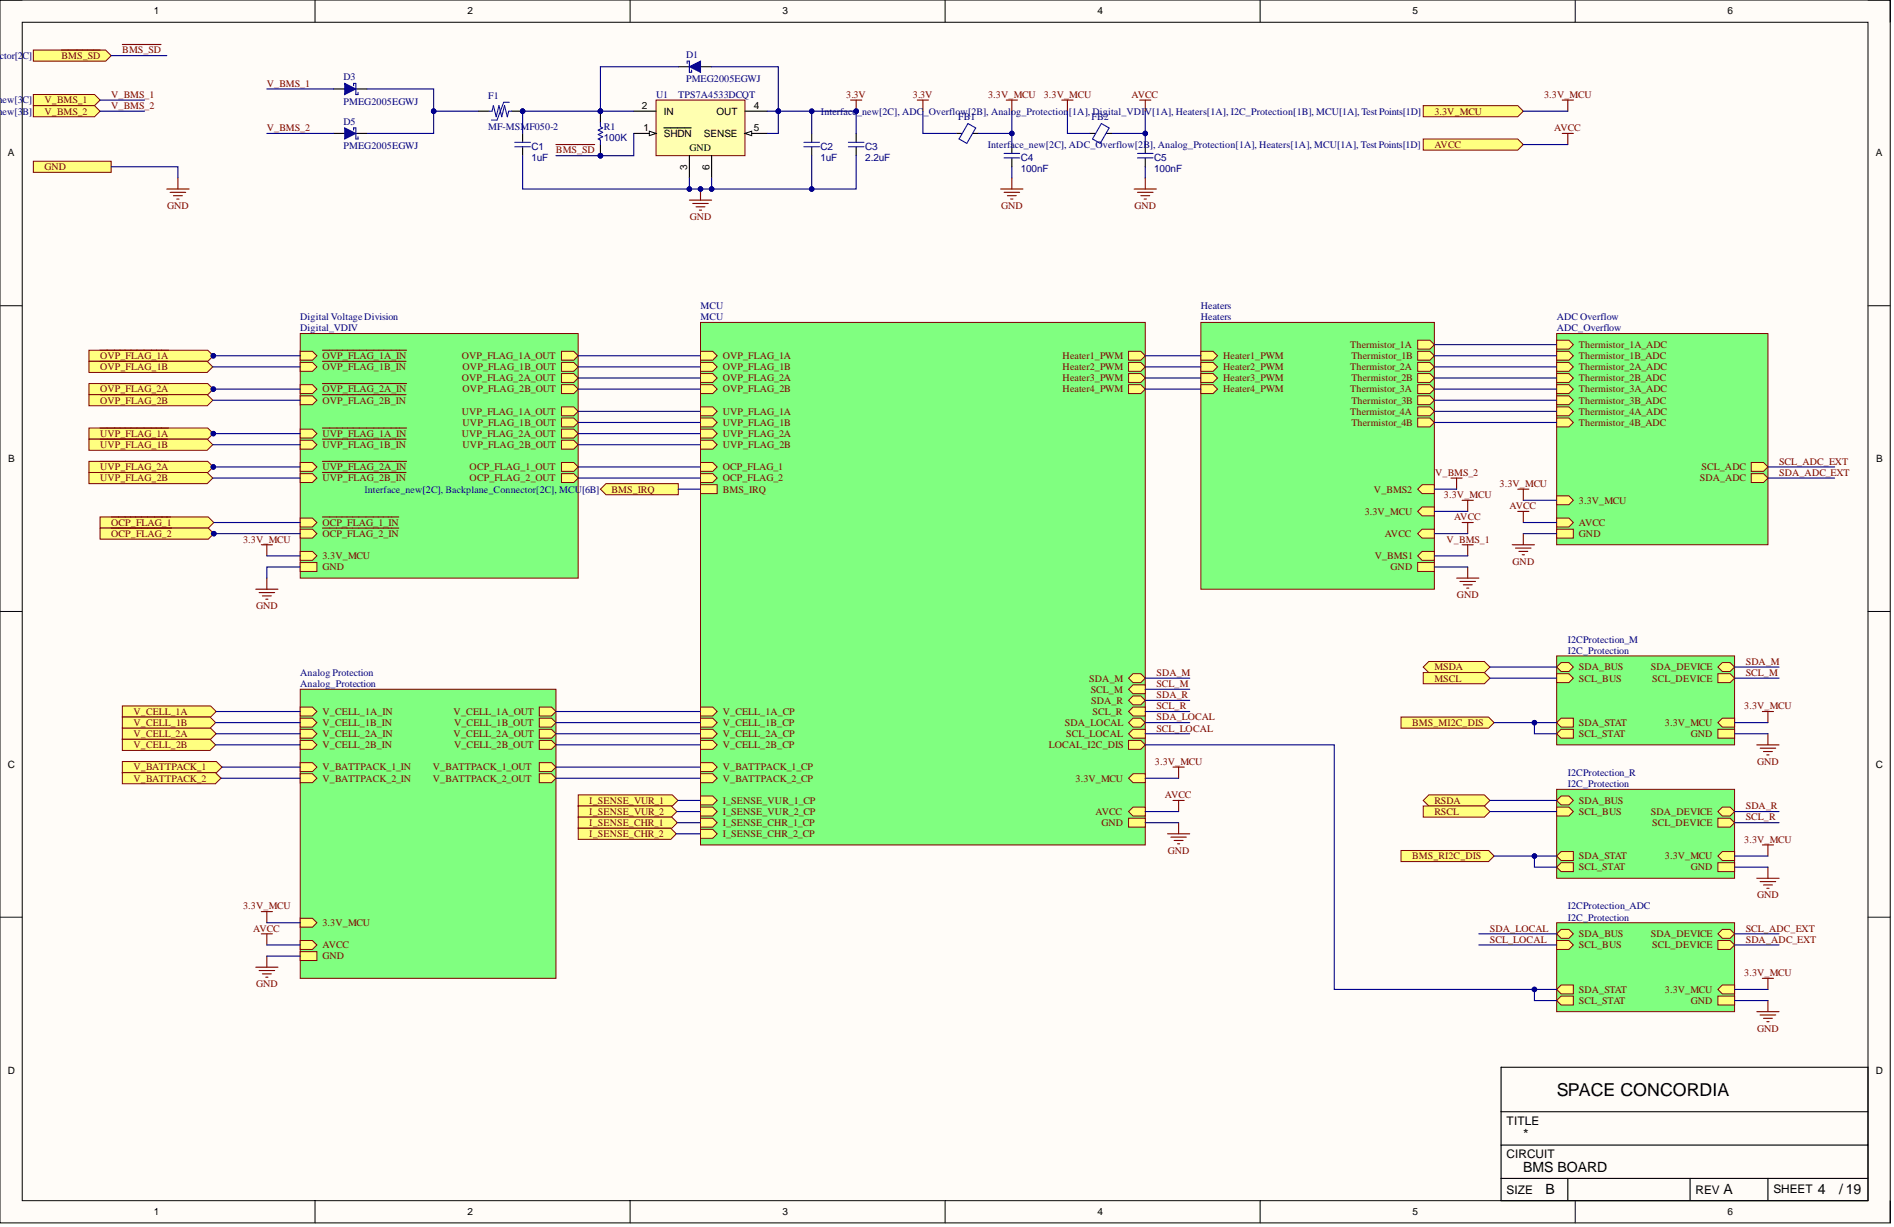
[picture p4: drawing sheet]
<svg xmlns="http://www.w3.org/2000/svg" width="431mm" height="279mm" viewBox="0 0 431 279" stroke-linecap="round" stroke-linejoin="round" font-family="sans-serif">
<defs><g id="words">
<text font-size="4.1" x="354.6" y="249.5">SPACE CONCORDIA</text>
<g font-size="3.2">
<text x="347" y="259.3">*</text>
<text x="347" y="266.9">BMS BOARD</text>
<text x="352.1" y="272">B</text>
<text x="392.6" y="272">A</text>
<text x="414.1" y="272">4</text>
<text x="418.9" y="272">/19</text>
</g>
<g font-size="2.7">
<text x="343.2" y="256.1">TITLE</text>
<text x="343.2" y="263.7">CIRCUIT</text>
<text x="343.2" y="271.8">SIZE</text>
<text x="386.3" y="271.8">REV</text>
<text x="404" y="271.5">SHEET</text>
</g>
<g font-size="2.3">
<text x="35" y="3.3">1</text>
<text x="106.5" y="3.3">2</text>
<text x="178.2" y="3.3">3</text>
<text x="250" y="3.3">4</text>
<text x="321.8" y="3.3">5</text>
<text x="393.5" y="3.3">6</text>
<text x="146.2" y="24.8">2</text>
<text x="146.6" y="29.9">1</text>
<text x="151.2" y="26.1">IN</text>
<text x="163.2" y="26.1">OUT</text>
<text x="171.7" y="24.8">4</text>
<text x="171.7" y="29.9">5</text>
<text x="1.8" y="35.6">A</text>
<text x="151.2" y="31.1">SHDN</text>
<text x="157" y="34.4">GND</text>
<text x="160.3" y="31.1">SENSE</text>
<text x="427.3" y="35.6">A</text>
<text x="156.5" y="38.7" transform="rotate(-90 156.5 38.7)">3</text>
<text x="161.6" y="38.7" transform="rotate(-90 161.6 38.7)">6</text>
<text x="1.9" y="105.2">B</text>
<text x="427.4" y="105.2">B</text>
<text x="1.8" y="174.8">C</text>
<text x="427.3" y="174.8">C</text>
<text x="1.8" y="244.5">D</text>
<text x="427.3" y="244.5">D</text>
<text x="35" y="276.7">1</text>
<text x="106.5" y="276.7">2</text>
<text x="178.2" y="276.7">3</text>
<text x="250" y="276.7">4</text>
<text x="321.8" y="276.7">5</text>
<text x="393.5" y="276.7">6</text>
</g>
<g font-size="2.3" fill="#000080">
<text x="-.1" y="13.4">ctor[2</text>
<text x="5.1" y="13.4">C]</text>
<text x="156.3" y="13.2">D1</text>
<text x="-.6" y="23.5">n</text>
<text x=".6" y="23.5">ew[3</text>
<text x="5.1" y="23.5">C]</text>
<text x="78.3" y="18.2">D3</text>
<text x="78.3" y="23.8">PMEG2005EGWJ</text>
<text x="111.2" y="22.5">F1</text>
<text x="149.4" y="22.3">U1</text>
<text x="154.5" y="22.3">TPS7A4533DCQT</text>
<text x="156.3" y="18.7">PMEG2005EGWJ</text>
<text x="-.6" y="26.1">n</text>
<text x=".6" y="26.1">ew[3</text>
<text x="5.1" y="26.1">B]</text>
<text x="78.3" y="28.4">D5</text>
<text x="111.2" y="29.6">MF-MSMF050-2</text>
<text x="137.5" y="29.6">R1</text>
<text x="187" y="26.1">Interface_new[2C], ADC_Overflow[2B], Analog_Protection</text>
<text x="218.3" y="27.3">FB1</text>
<text x="243.5" y="26.1">[1A], Digital_VDIV[1A], Heaters[1A], I2C_Protection[1B], MCU[1A], Test Points[1D]</text>
<text x="248.6" y="27.3">FB2</text>
<text x="78.3" y="33.9">PMEG2005EGWJ</text>
<text x="121.1" y="34.2">C1</text>
<text x="137.5" y="32.2">100K</text>
<text x="186.9" y="34.2">C2</text>
<text x="197.1" y="34.2">C3</text>
<text x="225" y="33.7">Interface_new[2C], ADC_Overflow[2B], Analog_Protection[1A], Heaters[1A], MCU[1A], Test Points[1D]</text>
<text x="121.1" y="36.7">1uF</text>
<text x="186.9" y="36.7">1uF</text>
<text x="197.1" y="36.7">2.2uF</text>
<text x="232.5" y="39.2">100nF</text>
<text x="232.5" y="36.7">C4</text>
<text x="262.9" y="39.2">100nF</text>
<text x="262.9" y="36.7">C5</text>
<text x="159.6" y="70.4">MCU</text>
<text x="273.6" y="70.4">Heaters</text>
<text x="68.4" y="72.9">Digital Voltage Division</text>
<text x="68.4" y="75.4">Digital_VDIV</text>
<text x="159.6" y="72.9">MCU</text>
<text x="273.6" y="72.9">Heaters</text>
<text x="354.6" y="72.9">ADC Overflow</text>
<text x="354.6" y="75.4">ADC_Overflow</text>
<text x="83" y="112.1">Interface_new[2C], Backplane_Connector[2C], MCU[6B]</text>
<text x="357.1" y="146.3">I2CProtection_M</text>
<text x="357.1" y="148.9">I2C_Protection</text>
<text x="68.4" y="153.9">Analog Protection</text>
<text x="68.4" y="156.5">Analog_Protection</text>
<text x="357.1" y="176.7">I2CProtection_R</text>
<text x="357.1" y="179.2">I2C_Protection</text>
<text x="357.1" y="207.1">I2CProtection_ADC</text>
<text x="357.1" y="209.6">I2C_Protection</text>
</g>
<g font-size="2.3" fill="#800000">
<text x="14" y="13.4">BMS_SD</text>
<text x="27.9" y="12.2">BMS_SD</text>
<text x="10.1" y="23.5">V_BMS_1</text>
<text x="25.3" y="22.3">V_BMS_1</text>
<text x="60.8" y="19.8">V_BMS_1</text>
<text x="192.8" y="22.3">3.3V</text>
<text x="207.9" y="22.3">3.3V</text>
<text x="225.1" y="22.3">3.3V_MCU</text>
<text x="237.8" y="22.3">3.3V_MCU</text>
<text x="257.8" y="22.3">AVCC</text>
<text x="351.7" y="22.3">3.3V_MCU</text>
<text x="10.1" y="26.1">V_BMS_2</text>
<text x="25.3" y="24.8">V_BMS_2</text>
<text x="60.8" y="29.9">V_BMS_2</text>
<text x="326.7" y="26.1">3.3V_MCU</text>
<text x="354" y="29.9">AVCC</text>
<text x="126.6" y="34.9">BMS_SD</text>
<text x="326.7" y="33.7">AVCC</text>
<text x="10.1" y="38.7">GND</text>
<text x="38.1" y="47.6">GND</text>
<text x="228" y="47.6">GND</text>
<text x="258.4" y="47.6">GND</text>
<text x="157.1" y="50.1">GND</text>
<text x="22.8" y="81.8">OVP_FLAG_1A</text>
<text x="73.5" y="81.8">OVP_FLAG_1A_IN</text>
<text x="105.2" y="81.8">OVP_FLAG_1A_OUT</text>
<text x="164.6" y="81.8">OVP_FLAG_1A</text>
<text x="242.1" y="81.8">Heater1_PWM</text>
<text x="278.6" y="81.8">Heater1_PWM</text>
<text x="307.6" y="79.2">Thermistor_1A</text>
<text x="307.8" y="81.8">Thermistor_1B</text>
<text x="359.7" y="79.2">Thermistor_1A_ADC</text>
<text x="359.7" y="81.8">Thermistor_1B_ADC</text>
<text x="22.8" y="84.3">OVP_FLAG_1B</text>
<text x="22.8" y="89.4">OVP_FLAG_2A</text>
<text x="73.5" y="84.3">OVP_FLAG_1B_IN</text>
<text x="73.5" y="89.4">OVP_FLAG_2A_IN</text>
<text x="105.2" y="86.8">OVP_FLAG_2A_OUT</text>
<text x="105.4" y="84.3">OVP_FLAG_1B_OUT</text>
<text x="105.4" y="89.4">OVP_FLAG_2B_OUT</text>
<text x="164.6" y="84.3">OVP_FLAG_1B</text>
<text x="164.6" y="86.8">OVP_FLAG_2A</text>
<text x="164.6" y="89.4">OVP_FLAG_2B</text>
<text x="242.1" y="84.3">Heater2_PWM</text>
<text x="242.1" y="86.8">Heater3_PWM</text>
<text x="242.1" y="89.4">Heater4_PWM</text>
<text x="278.6" y="84.3">Heater2_PWM</text>
<text x="278.6" y="86.8">Heater3_PWM</text>
<text x="278.6" y="89.4">Heater4_PWM</text>
<text x="307.6" y="84.3">Thermistor_2A</text>
<text x="307.6" y="89.4">Thermistor_3A</text>
<text x="307.8" y="86.8">Thermistor_2B</text>
<text x="359.7" y="84.3">Thermistor_2A_ADC</text>
<text x="359.7" y="86.8">Thermistor_2B_ADC</text>
<text x="359.7" y="89.4">Thermistor_3A_ADC</text>
<text x="22.8" y="91.9">OVP_FLAG_2B</text>
<text x="73.5" y="91.9">OVP_FLAG_2B_IN</text>
<text x="105.2" y="94.4">UVP_FLAG_1A_OUT</text>
<text x="164.6" y="94.4">UVP_FLAG_1A</text>
<text x="307.6" y="94.4">Thermistor_4A</text>
<text x="307.8" y="91.9">Thermistor_3B</text>
<text x="359.7" y="91.9">Thermistor_3B_ADC</text>
<text x="359.7" y="94.4">Thermistor_4A_ADC</text>
<text x="22.8" y="99.5">UVP_FLAG_1A</text>
<text x="73.5" y="99.5">UVP_FLAG_1A_IN</text>
<text x="105.2" y="99.5">UVP_FLAG_2A_OUT</text>
<text x="105.4" y="97">UVP_FLAG_1B_OUT</text>
<text x="164.6" y="97">UVP_FLAG_1B</text>
<text x="164.6" y="99.5">UVP_FLAG_2A</text>
<text x="307.8" y="97">Thermistor_4B</text>
<text x="359.7" y="97">Thermistor_4B_ADC</text>
<text x="22.8" y="102">UVP_FLAG_1B</text>
<text x="22.8" y="107.1">UVP_FLAG_2A</text>
<text x="73.5" y="102">UVP_FLAG_1B_IN</text>
<text x="73.5" y="107.1">UVP_FLAG_2A_IN</text>
<text x="105.4" y="102">UVP_FLAG_2B_OUT</text>
<text x="107" y="107.1">OCP_FLAG_1_OUT</text>
<text x="164.6" y="102">UVP_FLAG_2B</text>
<text x="164.6" y="107.1">OCP_FLAG_1</text>
<text x="387.6" y="107.1">SCL_ADC</text>
<text x="405.3" y="105.8">SCL_ADC_EXT</text>
<text x="22.8" y="109.6">UVP_FLAG_2B</text>
<text x="73.5" y="109.6">UVP_FLAG_2B_IN</text>
<text x="107" y="109.6">OCP_FLAG_2_OUT</text>
<text x="139.3" y="112.1">BMS_IRQ</text>
<text x="164.6" y="109.6">OCP_FLAG_2</text>
<text x="164.6" y="112.1">BMS_IRQ</text>
<text x="313" y="112.1">V_BMS2</text>
<text x="326.9" y="108.4">V_BMS_2</text>
<text x="328.9" y="113.4">3.3V_MCU</text>
<text x="341.6" y="110.9">3.3V_MCU</text>
<text x="387.2" y="109.6">SDA_ADC</text>
<text x="405.3" y="108.4">SDA_ADC_EXT</text>
<text x="25.3" y="119.7">OCP_FLAG_1</text>
<text x="73.5" y="119.7">OCP_FLAG_1_IN</text>
<text x="310.9" y="117.2">3.3V_MCU</text>
<text x="331.2" y="118.5">AVCC</text>
<text x="343.9" y="115.9">AVCC</text>
<text x="359.7" y="114.7">3.3V_MCU</text>
<text x="359.7" y="119.7">AVCC</text>
<text x="25.3" y="122.3">OCP_FLAG_2</text>
<text x="55.4" y="123.5">3.3V_MCU</text>
<text x="73.5" y="122.3">OCP_FLAG_2_IN</text>
<text x="315.4" y="122.3">AVCC</text>
<text x="329.5" y="123.5">V_BMS_1</text>
<text x="359.7" y="122.3">GND</text>
<text x="73.5" y="127.3">3.3V_MCU</text>
<text x="73.5" y="129.9">GND</text>
<text x="313.1" y="127.3">V_BMS1</text>
<text x="316.8" y="129.9">GND</text>
<text x="344.6" y="128.6">GND</text>
<text x="331.9" y="136.2">GND</text>
<text x="58.3" y="138.7">GND</text>
<text x="248.1" y="155.2">SDA_M</text>
<text x="263.4" y="153.9">SDA_M</text>
<text x="326.7" y="152.7">MSDA</text>
<text x="326.7" y="155.2">MSCL</text>
<text x="359.7" y="152.7">SDA_BUS</text>
<text x="359.7" y="155.2">SCL_BUS</text>
<text x="376" y="152.7">SDA_DEVICE</text>
<text x="376.4" y="155.2">SCL_DEVICE</text>
<text x="397.7" y="151.4">SDA_M</text>
<text x="397.7" y="153.9">SCL_M</text>
<text x="248.5" y="157.7">SCL_M</text>
<text x="248.6" y="160.2">SDA_R</text>
<text x="263.4" y="156.5">SCL_M</text>
<text x="263.4" y="159">SDA_R</text>
<text x="263.4" y="161.5">SCL_R</text>
<text x="397.3" y="161.5">3.3V_MCU</text>
<text x="30.4" y="162.8">V_CELL_1A</text>
<text x="30.4" y="165.3">V_CELL_1B</text>
<text x="30.4" y="167.8">V_CELL_2A</text>
<text x="73.5" y="162.8">V_CELL_1A_IN</text>
<text x="73.5" y="165.3">V_CELL_1B_IN</text>
<text x="73.5" y="167.8">V_CELL_2A_IN</text>
<text x="103.3" y="162.8">V_CELL_1A_OUT</text>
<text x="103.3" y="167.8">V_CELL_2A_OUT</text>
<text x="103.4" y="165.3">V_CELL_1B_OUT</text>
<text x="164.6" y="162.8">V_CELL_1A_CP</text>
<text x="164.6" y="165.3">V_CELL_1B_CP</text>
<text x="164.6" y="167.8">V_CELL_2A_CP</text>
<text x="242.6" y="165.3">SDA_LOCAL</text>
<text x="242.9" y="167.8">SCL_LOCAL</text>
<text x="248.9" y="162.8">SCL_R</text>
<text x="263.4" y="164">SDA_LOCAL</text>
<text x="263.4" y="166.6">SCL_LOCAL</text>
<text x="321.7" y="165.3">BMS_MI2C_DIS</text>
<text x="359.7" y="165.3">SDA_STAT</text>
<text x="359.7" y="167.8">SCL_STAT</text>
<text x="379.3" y="165.3">3.3V_MCU</text>
<text x="385.2" y="167.8">GND</text>
<text x="30.4" y="170.4">V_CELL_2B</text>
<text x="73.5" y="170.4">V_CELL_2B_IN</text>
<text x="103.4" y="170.4">V_CELL_2B_OUT</text>
<text x="164.6" y="170.4">V_CELL_2B_CP</text>
<text x="238.9" y="170.4">LOCAL_I2C_DIS</text>
<text x="30.4" y="175.4">V_BATTPACK_1</text>
<text x="30.4" y="178">V_BATTPACK_2</text>
<text x="73.5" y="175.4">V_BATTPACK_1_IN</text>
<text x="73.5" y="178">V_BATTPACK_2_IN</text>
<text x="98.6" y="175.4">V_BATTPACK_1_OUT</text>
<text x="98.6" y="178">V_BATTPACK_2_OUT</text>
<text x="164.6" y="175.4">V_BATTPACK_1_CP</text>
<text x="164.6" y="178">V_BATTPACK_2_CP</text>
<text x="245" y="178">3.3V_MCU</text>
<text x="263.1" y="174.2">3.3V_MCU</text>
<text x="400.3" y="174.2">GND</text>
<text x="134.2" y="183">I_SENSE_VUR_1</text>
<text x="134.2" y="185.6">I_SENSE_VUR_2</text>
<text x="164.6" y="183">I_SENSE_VUR_1_CP</text>
<text x="164.6" y="185.6">I_SENSE_VUR_2_CP</text>
<text x="249.6" y="185.6">AVCC</text>
<text x="265.4" y="181.8">AVCC</text>
<text x="326.7" y="183">RSDA</text>
<text x="326.7" y="185.6">RSCL</text>
<text x="359.7" y="183">SDA_BUS</text>
<text x="359.7" y="185.6">SCL_BUS</text>
<text x="376" y="185.6">SDA_DEVICE</text>
<text x="397.7" y="184.3">SDA_R</text>
<text x="134.2" y="188.1">I_SENSE_CHR_1</text>
<text x="134.2" y="190.6">I_SENSE_CHR_2</text>
<text x="164.6" y="188.1">I_SENSE_CHR_1_CP</text>
<text x="164.6" y="190.6">I_SENSE_CHR_2_CP</text>
<text x="250.9" y="188.1">GND</text>
<text x="376.4" y="188.1">SCL_DEVICE</text>
<text x="397.3" y="191.9">3.3V_MCU</text>
<text x="397.7" y="186.8">SCL_R</text>
<text x="266" y="194.4">GND</text>
<text x="321.7" y="195.7">BMS_RI2C_DIS</text>
<text x="359.7" y="195.7">SDA_STAT</text>
<text x="379.3" y="195.7">3.3V_MCU</text>
<text x="359.7" y="198.2">SCL_STAT</text>
<text x="385.2" y="198.2">GND</text>
<text x="55.4" y="207.1">3.3V_MCU</text>
<text x="400.3" y="204.5">GND</text>
<text x="57.7" y="212.1">AVCC</text>
<text x="73.5" y="210.9">3.3V_MCU</text>
<text x="73.5" y="215.9">AVCC</text>
<text x="339.4" y="212.1">SDA_LOCAL</text>
<text x="339.4" y="214.7">SCL_LOCAL</text>
<text x="359.7" y="213.4">SDA_BUS</text>
<text x="359.7" y="215.9">SCL_BUS</text>
<text x="376" y="213.4">SDA_DEVICE</text>
<text x="376.4" y="215.9">SCL_DEVICE</text>
<text x="397.7" y="212.1">SCL_ADC_EXT</text>
<text x="397.7" y="214.7">SDA_ADC_EXT</text>
<text x="73.5" y="218.5">GND</text>
<text x="58.3" y="224.8">GND</text>
<text x="359.7" y="226.1">SDA_STAT</text>
<text x="379.3" y="226.1">3.3V_MCU</text>
<text x="397.3" y="222.3">3.3V_MCU</text>
<text x="359.7" y="228.6">SCL_STAT</text>
<text x="385.2" y="228.6">GND</text>
<text x="400.3" y="234.9">GND</text>
</g>
</g></defs>
<path d="M0 0h430.6v278.5h-430.6z" fill-rule="evenodd" fill="#fffcf8"/>
<path d="M0 0h430.6v278.5h-430.6z" fill="none" stroke="#000" stroke-width=".23"/>
<path d="M5.1 5.1h420.4v268.3h-420.4z" fill-rule="evenodd" fill="#fffcf8"/>
<g fill="none" stroke="#000" stroke-width=".23">
<path d="M0 0h5.1M5.1 5.1h420.4v268.3h-420.4zM71.8 0v5.1M143.5 0v5.1M215.3 0v5.1M287.1 0v5.1M358.8 0v5.1M425.5 0h5.1v5.1M0 69.6h5.1M425.5 69.6h5.1M0 139.2h5.1M425.5 139.2h5.1"/>
<path d="M0 208.9h5.1M425.5 208.9h5.1M71.8 273.4v5.1M143.5 273.4v5.1M215.3 273.4v5.1M287.1 273.4v5.1M358.8 273.4v5.1M430.6 273.4v5.1"/>
</g>
<path d="M341.9 243h83.6v30.4h-83.6zM341.9 253.2h83.6M341.9 260.7h83.6M341.9 268.3h83.6M357.1 268.3v5.1M385 268.3v5.1M402.7 268.3v5.1" fill="none" stroke="#000" stroke-width=".25"/>
<path d="M159.6 73.4h101.3v119h-101.3z" fill-rule="evenodd" fill="#80ff80"/>
<path d="M159.6 73.4h101.3v119h-101.3z" fill="none" stroke="#800000" stroke-width=".23"/>
<path d="M257.1 80h2.8l1 1-1 1h-2.8z" fill-rule="evenodd" fill="#ffff80"/>
<path d="M257.1 80h2.8l1 1-1 1h-2.8z" fill="none" stroke="#800000" stroke-width=".23"/>
<path d="M257.1 82.5h2.8l1 1-1 1.1h-2.8z" fill-rule="evenodd" fill="#ffff80"/>
<path d="M257.1 82.5h2.8l1 1-1 1.1h-2.8z" fill="none" stroke="#800000" stroke-width=".23"/>
<path d="M257.1 85.1h2.8l1 1-1 1h-2.8z" fill-rule="evenodd" fill="#ffff80"/>
<path d="M257.1 85.1h2.8l1 1-1 1h-2.8z" fill="none" stroke="#800000" stroke-width=".23"/>
<path d="M257.1 87.6h2.8l1 1-1 1h-2.8z" fill-rule="evenodd" fill="#ffff80"/>
<path d="M257.1 87.6h2.8l1 1-1 1h-2.8z" fill="none" stroke="#800000" stroke-width=".23"/>
<path d="M257.1 154.4l1-1h1.8l1 1-1 1h-1.8z" fill-rule="evenodd" fill="#ffff80"/>
<path d="M257.1 154.4l1-1h1.8l1 1-1 1h-1.8z" fill="none" stroke="#800000" stroke-width=".23"/>
<path d="M257.1 157l1-1.1h2.8v2.1h-2.8z" fill-rule="evenodd" fill="#ffff80"/>
<path d="M257.1 157l1-1.1h2.8v2.1h-2.8z" fill="none" stroke="#800000" stroke-width=".23"/>
<path d="M257.1 159.5l1-1h1.8l1 1-1 1h-1.8z" fill-rule="evenodd" fill="#ffff80"/>
<path d="M257.1 159.5l1-1h1.8l1 1-1 1h-1.8z" fill="none" stroke="#800000" stroke-width=".23"/>
<path d="M257.1 162l1-1h2.8v2h-2.8z" fill-rule="evenodd" fill="#ffff80"/>
<path d="M257.1 162l1-1h2.8v2h-2.8z" fill="none" stroke="#800000" stroke-width=".23"/>
<path d="M159.6 161h2.8l1 1-1 1h-2.8z" fill-rule="evenodd" fill="#ffff80"/>
<path d="M159.6 161h2.8l1 1-1 1h-2.8z" fill="none" stroke="#800000" stroke-width=".23"/>
<path d="M159.6 163.5h2.8l1 1.1-1 1h-2.8z" fill-rule="evenodd" fill="#ffff80"/>
<path d="M159.6 163.5h2.8l1 1.1-1 1h-2.8z" fill="none" stroke="#800000" stroke-width=".23"/>
<path d="M159.6 166.1h2.8l1 1-1 1h-2.8z" fill-rule="evenodd" fill="#ffff80"/>
<path d="M159.6 166.1h2.8l1 1-1 1h-2.8z" fill="none" stroke="#800000" stroke-width=".23"/>
<path d="M159.6 168.6h2.8l1 1-1 1h-2.8z" fill-rule="evenodd" fill="#ffff80"/>
<path d="M159.6 168.6h2.8l1 1-1 1h-2.8z" fill="none" stroke="#800000" stroke-width=".23"/>
<path d="M159.6 173.7h2.8l1 1-1 1h-2.8z" fill-rule="evenodd" fill="#ffff80"/>
<path d="M159.6 173.7h2.8l1 1-1 1h-2.8z" fill="none" stroke="#800000" stroke-width=".23"/>
<path d="M159.6 176.2h2.8l1 1-1 1h-2.8z" fill-rule="evenodd" fill="#ffff80"/>
<path d="M159.6 176.2h2.8l1 1-1 1h-2.8z" fill="none" stroke="#800000" stroke-width=".23"/>
<path d="M159.6 181.3h2.8l1 1-1 1h-2.8z" fill-rule="evenodd" fill="#ffff80"/>
<path d="M159.6 181.3h2.8l1 1-1 1h-2.8z" fill="none" stroke="#800000" stroke-width=".23"/>
<path d="M159.6 183.8h2.8l1 1-1 1h-2.8z" fill-rule="evenodd" fill="#ffff80"/>
<path d="M159.6 183.8h2.8l1 1-1 1h-2.8z" fill="none" stroke="#800000" stroke-width=".23"/>
<path d="M159.6 186.3h2.8l1 1-1 1h-2.8z" fill-rule="evenodd" fill="#ffff80"/>
<path d="M159.6 186.3h2.8l1 1-1 1h-2.8z" fill="none" stroke="#800000" stroke-width=".23"/>
<path d="M159.6 188.9h2.8l1 1-1 1h-2.8z" fill-rule="evenodd" fill="#ffff80"/>
<path d="M159.6 188.9h2.8l1 1-1 1h-2.8z" fill="none" stroke="#800000" stroke-width=".23"/>
<path d="M159.6 80h2.8l1 1-1 1h-2.8z" fill-rule="evenodd" fill="#ffff80"/>
<path d="M159.6 80h2.8l1 1-1 1h-2.8z" fill="none" stroke="#800000" stroke-width=".23"/>
<path d="M159.6 82.5h2.8l1 1-1 1.1h-2.8z" fill-rule="evenodd" fill="#ffff80"/>
<path d="M159.6 82.5h2.8l1 1-1 1.1h-2.8z" fill="none" stroke="#800000" stroke-width=".23"/>
<path d="M159.6 85.1h2.8l1 1-1 1h-2.8z" fill-rule="evenodd" fill="#ffff80"/>
<path d="M159.6 85.1h2.8l1 1-1 1h-2.8z" fill="none" stroke="#800000" stroke-width=".23"/>
<path d="M159.6 87.6h2.8l1 1-1 1h-2.8z" fill-rule="evenodd" fill="#ffff80"/>
<path d="M159.6 87.6h2.8l1 1-1 1h-2.8z" fill="none" stroke="#800000" stroke-width=".23"/>
<path d="M159.6 92.7h2.8l1 1-1 1h-2.8z" fill-rule="evenodd" fill="#ffff80"/>
<path d="M159.6 92.7h2.8l1 1-1 1h-2.8z" fill="none" stroke="#800000" stroke-width=".23"/>
<path d="M159.6 95.2h2.8l1 1-1 1h-2.8z" fill-rule="evenodd" fill="#ffff80"/>
<path d="M159.6 95.2h2.8l1 1-1 1h-2.8z" fill="none" stroke="#800000" stroke-width=".23"/>
<path d="M159.6 97.7h2.8l1 1-1 1h-2.8z" fill-rule="evenodd" fill="#ffff80"/>
<path d="M159.6 97.7h2.8l1 1-1 1h-2.8z" fill="none" stroke="#800000" stroke-width=".23"/>
<path d="M159.6 100.3h2.8l1 1-1 1h-2.8z" fill-rule="evenodd" fill="#ffff80"/>
<path d="M159.6 100.3h2.8l1 1-1 1h-2.8z" fill="none" stroke="#800000" stroke-width=".23"/>
<path d="M159.6 105.3h2.8l1 1-1 1h-2.8z" fill-rule="evenodd" fill="#ffff80"/>
<path d="M159.6 105.3h2.8l1 1-1 1h-2.8z" fill="none" stroke="#800000" stroke-width=".23"/>
<path d="M159.6 107.8h2.8l1 1.1-1 1h-2.8z" fill-rule="evenodd" fill="#ffff80"/>
<path d="M159.6 107.8h2.8l1 1.1-1 1h-2.8z" fill="none" stroke="#800000" stroke-width=".23"/>
<path d="M257.1 177.2l1-1h2.8v2h-2.8z" fill-rule="evenodd" fill="#ffff80"/>
<path d="M257.1 177.2l1-1h2.8v2h-2.8z" fill="none" stroke="#800000" stroke-width=".23"/>
<path d="M257.1 184.8l1-1h2.8v2h-2.8z" fill-rule="evenodd" fill="#ffff80"/>
<path d="M257.1 184.8l1-1h2.8v2h-2.8z" fill="none" stroke="#800000" stroke-width=".23"/>
<path d="M257.1 186.3h3.8v2h-3.8z" fill-rule="evenodd" fill="#ffff80"/>
<path d="M257.1 186.3h3.8v2h-3.8z" fill="none" stroke="#800000" stroke-width=".23"/>
<path d="M257.1 164.6l1-1.1h1.8l1 1.1-1 1h-1.8z" fill-rule="evenodd" fill="#ffff80"/>
<path d="M257.1 164.6l1-1.1h1.8l1 1.1-1 1h-1.8z" fill="none" stroke="#800000" stroke-width=".23"/>
<path d="M257.1 167.1l1-1h2.8v2h-2.8z" fill-rule="evenodd" fill="#ffff80"/>
<path d="M257.1 167.1l1-1h2.8v2h-2.8z" fill="none" stroke="#800000" stroke-width=".23"/>
<path d="M257.1 168.6h2.8l1 1-1 1h-2.8z" fill-rule="evenodd" fill="#ffff80"/>
<path d="M257.1 168.6h2.8l1 1-1 1h-2.8z" fill="none" stroke="#800000" stroke-width=".23"/>
<path d="M159.6 110.4h3.8v2h-3.8z" fill-rule="evenodd" fill="#ffff80"/>
<path d="M159.6 110.4h3.8v2h-3.8z" fill="none" stroke="#800000" stroke-width=".23"/>
<path d="M273.6 73.4h53.1v60.8h-53.1z" fill-rule="evenodd" fill="#80ff80"/>
<path d="M273.6 73.4h53.1v60.8h-53.1z" fill="none" stroke="#800000" stroke-width=".23"/>
<path d="M273.6 80h2.7l1.1 1-1.1 1h-2.7z" fill-rule="evenodd" fill="#ffff80"/>
<path d="M273.6 80h2.7l1.1 1-1.1 1h-2.7z" fill="none" stroke="#800000" stroke-width=".23"/>
<path d="M273.6 82.5h2.7l1.1 1-1.1 1.1h-2.7z" fill-rule="evenodd" fill="#ffff80"/>
<path d="M273.6 82.5h2.7l1.1 1-1.1 1.1h-2.7z" fill="none" stroke="#800000" stroke-width=".23"/>
<path d="M273.6 85.1h2.7l1.1 1-1.1 1h-2.7z" fill-rule="evenodd" fill="#ffff80"/>
<path d="M273.6 85.1h2.7l1.1 1-1.1 1h-2.7z" fill="none" stroke="#800000" stroke-width=".23"/>
<path d="M273.6 87.6h2.7l1.1 1-1.1 1h-2.7z" fill-rule="evenodd" fill="#ffff80"/>
<path d="M273.6 87.6h2.7l1.1 1-1.1 1h-2.7z" fill="none" stroke="#800000" stroke-width=".23"/>
<path d="M322.9 77.5h2.8l1 1-1 1h-2.8z" fill-rule="evenodd" fill="#ffff80"/>
<path d="M322.9 77.5h2.8l1 1-1 1h-2.8z" fill="none" stroke="#800000" stroke-width=".23"/>
<path d="M322.9 80h2.8l1 1-1 1h-2.8z" fill-rule="evenodd" fill="#ffff80"/>
<path d="M322.9 80h2.8l1 1-1 1h-2.8z" fill="none" stroke="#800000" stroke-width=".23"/>
<path d="M322.9 82.5h2.8l1 1-1 1.1h-2.8z" fill-rule="evenodd" fill="#ffff80"/>
<path d="M322.9 82.5h2.8l1 1-1 1.1h-2.8z" fill="none" stroke="#800000" stroke-width=".23"/>
<path d="M322.9 85.1h2.8l1 1-1 1h-2.8z" fill-rule="evenodd" fill="#ffff80"/>
<path d="M322.9 85.1h2.8l1 1-1 1h-2.8z" fill="none" stroke="#800000" stroke-width=".23"/>
<path d="M322.9 121.5l1.1-1h2.7v2h-2.7z" fill-rule="evenodd" fill="#ffff80"/>
<path d="M322.9 121.5l1.1-1h2.7v2h-2.7z" fill="none" stroke="#800000" stroke-width=".23"/>
<path d="M322.9 126.6l1.1-1h2.7v2h-2.7z" fill-rule="evenodd" fill="#ffff80"/>
<path d="M322.9 126.6l1.1-1h2.7v2h-2.7z" fill="none" stroke="#800000" stroke-width=".23"/>
<path d="M322.9 87.6h2.8l1 1-1 1h-2.8z" fill-rule="evenodd" fill="#ffff80"/>
<path d="M322.9 87.6h2.8l1 1-1 1h-2.8z" fill="none" stroke="#800000" stroke-width=".23"/>
<path d="M322.9 90.1h2.8l1 1-1 1.1h-2.8z" fill-rule="evenodd" fill="#ffff80"/>
<path d="M322.9 90.1h2.8l1 1-1 1.1h-2.8z" fill="none" stroke="#800000" stroke-width=".23"/>
<path d="M322.9 92.7h2.8l1 1-1 1h-2.8z" fill-rule="evenodd" fill="#ffff80"/>
<path d="M322.9 92.7h2.8l1 1-1 1h-2.8z" fill="none" stroke="#800000" stroke-width=".23"/>
<path d="M322.9 95.2h2.8l1 1-1 1h-2.8z" fill-rule="evenodd" fill="#ffff80"/>
<path d="M322.9 95.2h2.8l1 1-1 1h-2.8z" fill="none" stroke="#800000" stroke-width=".23"/>
<path d="M322.9 116.5l1.1-1.1h2.7v2.1h-2.7z" fill-rule="evenodd" fill="#ffff80"/>
<path d="M322.9 116.5l1.1-1.1h2.7v2.1h-2.7z" fill="none" stroke="#800000" stroke-width=".23"/>
<path d="M322.9 128.1h3.8v2h-3.8z" fill-rule="evenodd" fill="#ffff80"/>
<path d="M322.9 128.1h3.8v2h-3.8z" fill="none" stroke="#800000" stroke-width=".23"/>
<path d="M322.9 111.4l1.1-1h2.7v2h-2.7z" fill-rule="evenodd" fill="#ffff80"/>
<path d="M322.9 111.4l1.1-1h2.7v2h-2.7z" fill="none" stroke="#800000" stroke-width=".23"/>
<path d="M354.6 149.4h40.5v20.2h-40.5z" fill-rule="evenodd" fill="#80ff80"/>
<path d="M354.6 149.4h40.5v20.2h-40.5z" fill="none" stroke="#800000" stroke-width=".23"/>
<path d="M354.6 151.9l1-1h1.8l1 1-1 1h-1.8z" fill-rule="evenodd" fill="#ffff80"/>
<path d="M354.6 151.9l1-1h1.8l1 1-1 1h-1.8z" fill="none" stroke="#800000" stroke-width=".23"/>
<path d="M391.3 151.9l1-1h1.8l1 1-1 1h-1.8z" fill-rule="evenodd" fill="#ffff80"/>
<path d="M391.3 151.9l1-1h1.8l1 1-1 1h-1.8z" fill="none" stroke="#800000" stroke-width=".23"/>
<path d="M354.6 153.4h2.8l1 1-1 1h-2.8z" fill-rule="evenodd" fill="#ffff80"/>
<path d="M354.6 153.4h2.8l1 1-1 1h-2.8z" fill="none" stroke="#800000" stroke-width=".23"/>
<path d="M391.3 153.4h2.8l1 1-1 1h-2.8z" fill-rule="evenodd" fill="#ffff80"/>
<path d="M391.3 153.4h2.8l1 1-1 1h-2.8z" fill="none" stroke="#800000" stroke-width=".23"/>
<path d="M354.6 164.6l1-1.1h2.8v2.1h-2.8z" fill-rule="evenodd" fill="#ffff80"/>
<path d="M354.6 164.6l1-1.1h2.8v2.1h-2.8z" fill="none" stroke="#800000" stroke-width=".23"/>
<path d="M354.6 167.1l1-1h2.8v2h-2.8z" fill-rule="evenodd" fill="#ffff80"/>
<path d="M354.6 167.1l1-1h2.8v2h-2.8z" fill="none" stroke="#800000" stroke-width=".23"/>
<path d="M391.3 164.6l1-1.1h2.8v2.1h-2.8z" fill-rule="evenodd" fill="#ffff80"/>
<path d="M391.3 164.6l1-1.1h2.8v2.1h-2.8z" fill="none" stroke="#800000" stroke-width=".23"/>
<path d="M391.3 166.1h3.8v2h-3.8z" fill-rule="evenodd" fill="#ffff80"/>
<path d="M391.3 166.1h3.8v2h-3.8z" fill="none" stroke="#800000" stroke-width=".23"/>
<path d="M354.6 179.7h40.5v20.3h-40.5z" fill-rule="evenodd" fill="#80ff80"/>
<path d="M354.6 179.7h40.5v20.3h-40.5z" fill="none" stroke="#800000" stroke-width=".23"/>
<path d="M354.6 182.3l1-1h1.8l1 1-1 1h-1.8z" fill-rule="evenodd" fill="#ffff80"/>
<path d="M354.6 182.3l1-1h1.8l1 1-1 1h-1.8z" fill="none" stroke="#800000" stroke-width=".23"/>
<path d="M391.3 184.8l1-1h1.8l1 1-1 1h-1.8z" fill-rule="evenodd" fill="#ffff80"/>
<path d="M391.3 184.8l1-1h1.8l1 1-1 1h-1.8z" fill="none" stroke="#800000" stroke-width=".23"/>
<path d="M354.6 183.8h2.8l1 1-1 1h-2.8z" fill-rule="evenodd" fill="#ffff80"/>
<path d="M354.6 183.8h2.8l1 1-1 1h-2.8z" fill="none" stroke="#800000" stroke-width=".23"/>
<path d="M391.3 186.3h2.8l1 1-1 1h-2.8z" fill-rule="evenodd" fill="#ffff80"/>
<path d="M391.3 186.3h2.8l1 1-1 1h-2.8z" fill="none" stroke="#800000" stroke-width=".23"/>
<path d="M354.6 194.9l1-1h2.8v2h-2.8z" fill-rule="evenodd" fill="#ffff80"/>
<path d="M354.6 194.9l1-1h2.8v2h-2.8z" fill="none" stroke="#800000" stroke-width=".23"/>
<path d="M354.6 197.5l1-1.1h2.8v2.1h-2.8z" fill-rule="evenodd" fill="#ffff80"/>
<path d="M354.6 197.5l1-1.1h2.8v2.1h-2.8z" fill="none" stroke="#800000" stroke-width=".23"/>
<path d="M391.3 194.9l1-1h2.8v2h-2.8z" fill-rule="evenodd" fill="#ffff80"/>
<path d="M391.3 194.9l1-1h2.8v2h-2.8z" fill="none" stroke="#800000" stroke-width=".23"/>
<path d="M391.3 196.4h3.8v2.1h-3.8z" fill-rule="evenodd" fill="#ffff80"/>
<path d="M391.3 196.4h3.8v2.1h-3.8z" fill="none" stroke="#800000" stroke-width=".23"/>
<path d="M324.2 151.9l1.3-1.3h12.6l1.3 1.3-1.3 1.3h-12.6z" fill-rule="evenodd" fill="#ffff80"/>
<path d="M324.2 151.9l1.3-1.3h12.6l1.3 1.3-1.3 1.3h-12.6z" fill="none" stroke="#800000" stroke-width=".23"/>
<path d="M324.2 153.2h13.9l1.3 1.2-1.3 1.3h-13.9z" fill-rule="evenodd" fill="#ffff80"/>
<path d="M324.2 153.2h13.9l1.3 1.2-1.3 1.3h-13.9z" fill="none" stroke="#800000" stroke-width=".23"/>
<path d="M319.1 163.3h20l1.3 1.3-1.3 1.2h-20z" fill-rule="evenodd" fill="#ffff80"/>
<path d="M319.1 163.3h20l1.3 1.3-1.3 1.2h-20z" fill="none" stroke="#800000" stroke-width=".23"/>
<path d="M20.3 79.7h27l1.3 1.3-1.3 1.3h-27z" fill-rule="evenodd" fill="#ffff80"/>
<path d="M20.3 79.7h27l1.3 1.3-1.3 1.3h-27z" fill="none" stroke="#800000" stroke-width=".23"/>
<path d="M22.8 79.7h15.6" fill="none" stroke="#800000" stroke-width=".25"/>
<circle cx="48.6" cy="81" r=".51" fill="#000080"/>
<circle cx="48.6" cy="81" r=".51" fill="none" stroke="#000080" stroke-width=".23"/>
<path d="M22.8 117.7h24.6l1.3 1.3-1.3 1.3h-24.6z" fill-rule="evenodd" fill="#ffff80"/>
<path d="M22.8 117.7h24.6l1.3 1.3-1.3 1.3h-24.6z" fill="none" stroke="#800000" stroke-width=".23"/>
<path d="M25.3 117.7h13.6" fill="none" stroke="#800000" stroke-width=".25"/>
<path d="M324.2 182.3l1.3-1.3h12.6l1.3 1.3-1.3 1.2h-12.6z" fill-rule="evenodd" fill="#ffff80"/>
<path d="M324.2 182.3l1.3-1.3h12.6l1.3 1.3-1.3 1.2h-12.6z" fill="none" stroke="#800000" stroke-width=".23"/>
<path d="M324.2 183.5h13.9l1.3 1.3-1.3 1.3h-13.9z" fill-rule="evenodd" fill="#ffff80"/>
<path d="M324.2 183.5h13.9l1.3 1.3-1.3 1.3h-13.9z" fill="none" stroke="#800000" stroke-width=".23"/>
<path d="M319.1 193.7h20l1.3 1.2-1.3 1.3h-20z" fill-rule="evenodd" fill="#ffff80"/>
<path d="M319.1 193.7h20l1.3 1.2-1.3 1.3h-20z" fill="none" stroke="#800000" stroke-width=".23"/>
<path d="M20.3 82.3h26.9l1.3 1.2-1.3 1.3h-26.9z" fill-rule="evenodd" fill="#ffff80"/>
<path d="M20.3 82.3h26.9l1.3 1.2-1.3 1.3h-26.9z" fill="none" stroke="#800000" stroke-width=".23"/>
<path d="M22.8 82.3h15.4" fill="none" stroke="#800000" stroke-width=".25"/>
<path d="M20.3 87.3h27l1.3 1.3-1.3 1.3h-27z" fill-rule="evenodd" fill="#ffff80"/>
<path d="M20.3 87.3h27l1.3 1.3-1.3 1.3h-27z" fill="none" stroke="#800000" stroke-width=".23"/>
<path d="M22.8 87.3h15.6" fill="none" stroke="#800000" stroke-width=".25"/>
<circle cx="48.6" cy="88.6" r=".51" fill="#000080"/>
<circle cx="48.6" cy="88.6" r=".51" fill="none" stroke="#000080" stroke-width=".23"/>
<path d="M20.3 89.9h26.9l1.3 1.2-1.3 1.3h-26.9z" fill-rule="evenodd" fill="#ffff80"/>
<path d="M20.3 89.9h26.9l1.3 1.2-1.3 1.3h-26.9z" fill="none" stroke="#800000" stroke-width=".23"/>
<path d="M22.8 89.9h15.4" fill="none" stroke="#800000" stroke-width=".25"/>
<path d="M20.3 97.5h27l1.3 1.2-1.3 1.3h-27z" fill-rule="evenodd" fill="#ffff80"/>
<path d="M20.3 97.5h27l1.3 1.2-1.3 1.3h-27z" fill="none" stroke="#800000" stroke-width=".23"/>
<path d="M22.8 97.5h15.6" fill="none" stroke="#800000" stroke-width=".25"/>
<circle cx="48.6" cy="98.7" r=".51" fill="#000080"/>
<circle cx="48.6" cy="98.7" r=".51" fill="none" stroke="#000080" stroke-width=".23"/>
<path d="M20.3 100h26.9l1.3 1.3-1.3 1.2h-26.9z" fill-rule="evenodd" fill="#ffff80"/>
<path d="M20.3 100h26.9l1.3 1.3-1.3 1.2h-26.9z" fill="none" stroke="#800000" stroke-width=".23"/>
<path d="M22.8 100h15.4" fill="none" stroke="#800000" stroke-width=".25"/>
<path d="M20.3 105.1h27l1.3 1.2-1.3 1.3h-27z" fill-rule="evenodd" fill="#ffff80"/>
<path d="M20.3 105.1h27l1.3 1.2-1.3 1.3h-27z" fill="none" stroke="#800000" stroke-width=".23"/>
<path d="M22.8 105.1h15.6" fill="none" stroke="#800000" stroke-width=".25"/>
<circle cx="48.6" cy="106.3" r=".51" fill="#000080"/>
<circle cx="48.6" cy="106.3" r=".51" fill="none" stroke="#000080" stroke-width=".23"/>
<path d="M20.3 107.6h26.9l1.3 1.3-1.3 1.2h-26.9z" fill-rule="evenodd" fill="#ffff80"/>
<path d="M20.3 107.6h26.9l1.3 1.3-1.3 1.2h-26.9z" fill="none" stroke="#800000" stroke-width=".23"/>
<path d="M22.8 107.6h15.4" fill="none" stroke="#800000" stroke-width=".25"/>
<path d="M22.8 120.3h24.6l1.3 1.2-1.3 1.3h-24.6z" fill-rule="evenodd" fill="#ffff80"/>
<path d="M22.8 120.3h24.6l1.3 1.2-1.3 1.3h-24.6z" fill="none" stroke="#800000" stroke-width=".23"/>
<path d="M25.3 120.3h13.8" fill="none" stroke="#800000" stroke-width=".25"/>
<circle cx="48.7" cy="121.5" r=".51" fill="#000080"/>
<circle cx="48.7" cy="121.5" r=".51" fill="none" stroke="#000080" stroke-width=".23"/>
<path d="M68.4 157h58.2v65.8h-58.2z" fill-rule="evenodd" fill="#80ff80"/>
<path d="M68.4 157h58.2v65.8h-58.2z" fill="none" stroke="#800000" stroke-width=".23"/>
<path d="M68.4 161h2.8l1 1-1 1h-2.8z" fill-rule="evenodd" fill="#ffff80"/>
<path d="M68.4 161h2.8l1 1-1 1h-2.8z" fill="none" stroke="#800000" stroke-width=".23"/>
<path d="M68.4 163.5h2.8l1 1.1-1 1h-2.8z" fill-rule="evenodd" fill="#ffff80"/>
<path d="M68.4 163.5h2.8l1 1.1-1 1h-2.8z" fill="none" stroke="#800000" stroke-width=".23"/>
<path d="M68.4 173.7h2.8l1 1-1 1h-2.8z" fill-rule="evenodd" fill="#ffff80"/>
<path d="M68.4 173.7h2.8l1 1-1 1h-2.8z" fill="none" stroke="#800000" stroke-width=".23"/>
<path d="M68.4 166.1h2.8l1 1-1 1h-2.8z" fill-rule="evenodd" fill="#ffff80"/>
<path d="M68.4 166.1h2.8l1 1-1 1h-2.8z" fill="none" stroke="#800000" stroke-width=".23"/>
<path d="M68.4 168.6h2.8l1 1-1 1h-2.8z" fill-rule="evenodd" fill="#ffff80"/>
<path d="M68.4 168.6h2.8l1 1-1 1h-2.8z" fill="none" stroke="#800000" stroke-width=".23"/>
<path d="M68.4 176.2h2.8l1 1-1 1h-2.8z" fill-rule="evenodd" fill="#ffff80"/>
<path d="M68.4 176.2h2.8l1 1-1 1h-2.8z" fill="none" stroke="#800000" stroke-width=".23"/>
<path d="M122.8 161h2.8l1 1-1 1h-2.8z" fill-rule="evenodd" fill="#ffff80"/>
<path d="M122.8 161h2.8l1 1-1 1h-2.8z" fill="none" stroke="#800000" stroke-width=".23"/>
<path d="M122.8 163.5h2.8l1 1.1-1 1h-2.8z" fill-rule="evenodd" fill="#ffff80"/>
<path d="M122.8 163.5h2.8l1 1.1-1 1h-2.8z" fill="none" stroke="#800000" stroke-width=".23"/>
<path d="M122.8 166.1h2.8l1 1-1 1h-2.8z" fill-rule="evenodd" fill="#ffff80"/>
<path d="M122.8 166.1h2.8l1 1-1 1h-2.8z" fill="none" stroke="#800000" stroke-width=".23"/>
<path d="M122.8 168.6h2.8l1 1-1 1h-2.8z" fill-rule="evenodd" fill="#ffff80"/>
<path d="M122.8 168.6h2.8l1 1-1 1h-2.8z" fill="none" stroke="#800000" stroke-width=".23"/>
<path d="M122.8 173.7h2.8l1 1-1 1h-2.8z" fill-rule="evenodd" fill="#ffff80"/>
<path d="M122.8 173.7h2.8l1 1-1 1h-2.8z" fill="none" stroke="#800000" stroke-width=".23"/>
<path d="M122.8 176.2h2.8l1 1-1 1h-2.8z" fill-rule="evenodd" fill="#ffff80"/>
<path d="M122.8 176.2h2.8l1 1-1 1h-2.8z" fill="none" stroke="#800000" stroke-width=".23"/>
<path d="M68.4 209.1h2.8l1 1-1 1h-2.8z" fill-rule="evenodd" fill="#ffff80"/>
<path d="M68.4 209.1h2.8l1 1-1 1h-2.8z" fill="none" stroke="#800000" stroke-width=".23"/>
<path d="M68.4 214.2h2.8l1 1-1 1h-2.8z" fill-rule="evenodd" fill="#ffff80"/>
<path d="M68.4 214.2h2.8l1 1-1 1h-2.8z" fill="none" stroke="#800000" stroke-width=".23"/>
<path d="M68.4 216.7h3.8v2h-3.8z" fill-rule="evenodd" fill="#ffff80"/>
<path d="M68.4 216.7h3.8v2h-3.8z" fill="none" stroke="#800000" stroke-width=".23"/>
<path d="M354.6 210.1h40.5v20.3h-40.5z" fill-rule="evenodd" fill="#80ff80"/>
<path d="M354.6 210.1h40.5v20.3h-40.5z" fill="none" stroke="#800000" stroke-width=".23"/>
<path d="M354.6 212.6l1-1h1.8l1 1-1 1.1h-1.8z" fill-rule="evenodd" fill="#ffff80"/>
<path d="M354.6 212.6l1-1h1.8l1 1-1 1.1h-1.8z" fill="none" stroke="#800000" stroke-width=".23"/>
<path d="M391.3 212.6l1-1h1.8l1 1-1 1.1h-1.8z" fill-rule="evenodd" fill="#ffff80"/>
<path d="M391.3 212.6l1-1h1.8l1 1-1 1.1h-1.8z" fill="none" stroke="#800000" stroke-width=".23"/>
<path d="M354.6 214.2h2.8l1 1-1 1h-2.8z" fill-rule="evenodd" fill="#ffff80"/>
<path d="M354.6 214.2h2.8l1 1-1 1h-2.8z" fill="none" stroke="#800000" stroke-width=".23"/>
<path d="M391.3 214.2h2.8l1 1-1 1h-2.8z" fill-rule="evenodd" fill="#ffff80"/>
<path d="M391.3 214.2h2.8l1 1-1 1h-2.8z" fill="none" stroke="#800000" stroke-width=".23"/>
<path d="M354.6 225.3l1-1h2.8v2h-2.8z" fill-rule="evenodd" fill="#ffff80"/>
<path d="M354.6 225.3l1-1h2.8v2h-2.8z" fill="none" stroke="#800000" stroke-width=".23"/>
<path d="M354.6 227.8l1-1h2.8v2h-2.8z" fill-rule="evenodd" fill="#ffff80"/>
<path d="M354.6 227.8l1-1h2.8v2h-2.8z" fill="none" stroke="#800000" stroke-width=".23"/>
<path d="M391.3 225.3l1-1h2.8v2h-2.8z" fill-rule="evenodd" fill="#ffff80"/>
<path d="M391.3 225.3l1-1h2.8v2h-2.8z" fill="none" stroke="#800000" stroke-width=".23"/>
<path d="M391.3 226.8h3.8v2h-3.8z" fill-rule="evenodd" fill="#ffff80"/>
<path d="M391.3 226.8h3.8v2h-3.8z" fill="none" stroke="#800000" stroke-width=".23"/>
<path d="M68.4 76h63.3v55.6h-63.3z" fill-rule="evenodd" fill="#80ff80"/>
<path d="M68.4 76h63.3v55.6h-63.3z" fill="none" stroke="#800000" stroke-width=".23"/>
<path d="M127.9 80h2.8l1 1-1 1h-2.8z" fill-rule="evenodd" fill="#ffff80"/>
<path d="M127.9 80h2.8l1 1-1 1h-2.8z" fill="none" stroke="#800000" stroke-width=".23"/>
<path d="M127.9 82.5h2.8l1 1-1 1.1h-2.8z" fill-rule="evenodd" fill="#ffff80"/>
<path d="M127.9 82.5h2.8l1 1-1 1.1h-2.8z" fill="none" stroke="#800000" stroke-width=".23"/>
<path d="M127.9 85.1h2.8l1 1-1 1h-2.8z" fill-rule="evenodd" fill="#ffff80"/>
<path d="M127.9 85.1h2.8l1 1-1 1h-2.8z" fill="none" stroke="#800000" stroke-width=".23"/>
<path d="M127.9 87.6h2.8l1 1-1 1h-2.8z" fill-rule="evenodd" fill="#ffff80"/>
<path d="M127.9 87.6h2.8l1 1-1 1h-2.8z" fill="none" stroke="#800000" stroke-width=".23"/>
<path d="M127.9 92.7h2.8l1 1-1 1h-2.8z" fill-rule="evenodd" fill="#ffff80"/>
<path d="M127.9 92.7h2.8l1 1-1 1h-2.8z" fill="none" stroke="#800000" stroke-width=".23"/>
<path d="M127.9 95.2h2.8l1 1-1 1h-2.8z" fill-rule="evenodd" fill="#ffff80"/>
<path d="M127.9 95.2h2.8l1 1-1 1h-2.8z" fill="none" stroke="#800000" stroke-width=".23"/>
<path d="M127.9 97.7h2.8l1 1-1 1h-2.8z" fill-rule="evenodd" fill="#ffff80"/>
<path d="M127.9 97.7h2.8l1 1-1 1h-2.8z" fill="none" stroke="#800000" stroke-width=".23"/>
<path d="M127.9 100.3h2.8l1 1-1 1h-2.8z" fill-rule="evenodd" fill="#ffff80"/>
<path d="M127.9 100.3h2.8l1 1-1 1h-2.8z" fill="none" stroke="#800000" stroke-width=".23"/>
<path d="M127.9 105.3h2.8l1 1-1 1h-2.8z" fill-rule="evenodd" fill="#ffff80"/>
<path d="M127.9 105.3h2.8l1 1-1 1h-2.8z" fill="none" stroke="#800000" stroke-width=".23"/>
<path d="M127.9 107.8h2.8l1 1.1-1 1h-2.8z" fill-rule="evenodd" fill="#ffff80"/>
<path d="M127.9 107.8h2.8l1 1.1-1 1h-2.8z" fill="none" stroke="#800000" stroke-width=".23"/>
<path d="M68.4 125.6h2.8l1 1-1 1h-2.8z" fill-rule="evenodd" fill="#ffff80"/>
<path d="M68.4 125.6h2.8l1 1-1 1h-2.8z" fill="none" stroke="#800000" stroke-width=".23"/>
<path d="M68.4 128.1h3.8v2h-3.8z" fill-rule="evenodd" fill="#ffff80"/>
<path d="M68.4 128.1h3.8v2h-3.8z" fill="none" stroke="#800000" stroke-width=".23"/>
<path d="M68.4 80h2.8l1 1-1 1h-2.8z" fill-rule="evenodd" fill="#ffff80"/>
<path d="M68.4 80h2.8l1 1-1 1h-2.8z" fill="none" stroke="#800000" stroke-width=".23"/>
<path d="M73.5 79.7h19.1" fill="none" stroke="#800000" stroke-width=".25"/>
<path d="M68.4 82.5h2.8l1 1-1 1.1h-2.8z" fill-rule="evenodd" fill="#ffff80"/>
<path d="M68.4 82.5h2.8l1 1-1 1.1h-2.8z" fill="none" stroke="#800000" stroke-width=".23"/>
<path d="M73.5 82.3h19" fill="none" stroke="#800000" stroke-width=".25"/>
<path d="M68.4 87.6h2.8l1 1-1 1h-2.8z" fill-rule="evenodd" fill="#ffff80"/>
<path d="M68.4 87.6h2.8l1 1-1 1h-2.8z" fill="none" stroke="#800000" stroke-width=".23"/>
<path d="M73.5 87.3h19.1" fill="none" stroke="#800000" stroke-width=".25"/>
<path d="M68.4 90.1h2.8l1 1-1 1.1h-2.8z" fill-rule="evenodd" fill="#ffff80"/>
<path d="M68.4 90.1h2.8l1 1-1 1.1h-2.8z" fill="none" stroke="#800000" stroke-width=".23"/>
<path d="M73.5 89.9h19" fill="none" stroke="#800000" stroke-width=".25"/>
<path d="M68.4 97.7h2.8l1 1-1 1h-2.8z" fill-rule="evenodd" fill="#ffff80"/>
<path d="M68.4 97.7h2.8l1 1-1 1h-2.8z" fill="none" stroke="#800000" stroke-width=".23"/>
<path d="M73.5 97.5h19.1" fill="none" stroke="#800000" stroke-width=".25"/>
<path d="M68.4 100.3h2.8l1 1-1 1h-2.8z" fill-rule="evenodd" fill="#ffff80"/>
<path d="M68.4 100.3h2.8l1 1-1 1h-2.8z" fill="none" stroke="#800000" stroke-width=".23"/>
<path d="M73.5 100h19" fill="none" stroke="#800000" stroke-width=".25"/>
<path d="M68.4 105.3h2.8l1 1-1 1h-2.8z" fill-rule="evenodd" fill="#ffff80"/>
<path d="M68.4 105.3h2.8l1 1-1 1h-2.8z" fill="none" stroke="#800000" stroke-width=".23"/>
<path d="M73.5 105.1h19.1" fill="none" stroke="#800000" stroke-width=".25"/>
<path d="M68.4 107.8h2.8l1 1.1-1 1h-2.8z" fill-rule="evenodd" fill="#ffff80"/>
<path d="M68.4 107.8h2.8l1 1.1-1 1h-2.8z" fill="none" stroke="#800000" stroke-width=".23"/>
<path d="M73.5 107.6h19" fill="none" stroke="#800000" stroke-width=".25"/>
<path d="M68.4 118h2.8l1 1-1 1h-2.8z" fill-rule="evenodd" fill="#ffff80"/>
<path d="M68.4 118h2.8l1 1-1 1h-2.8z" fill="none" stroke="#800000" stroke-width=".23"/>
<path d="M73.5 117.7h17.3" fill="none" stroke="#800000" stroke-width=".25"/>
<path d="M68.4 120.5h2.8l1 1-1 1h-2.8z" fill-rule="evenodd" fill="#ffff80"/>
<path d="M68.4 120.5h2.8l1 1-1 1h-2.8z" fill="none" stroke="#800000" stroke-width=".23"/>
<path d="M73.5 120.3h17.3" fill="none" stroke="#800000" stroke-width=".25"/>
<path d="M27.9 160.8h20.1l1.2 1.2-1.2 1.3h-20.1z" fill-rule="evenodd" fill="#ffff80"/>
<path d="M27.9 160.8h20.1l1.2 1.2-1.2 1.3h-20.1z" fill="none" stroke="#800000" stroke-width=".23"/>
<path d="M27.9 163.3h20l1.2 1.3-1.2 1.2h-20z" fill-rule="evenodd" fill="#ffff80"/>
<path d="M27.9 163.3h20l1.2 1.3-1.2 1.2h-20z" fill="none" stroke="#800000" stroke-width=".23"/>
<path d="M27.9 165.8h20.1l1.2 1.3-1.2 1.2h-20.1z" fill-rule="evenodd" fill="#ffff80"/>
<path d="M27.9 165.8h20.1l1.2 1.3-1.2 1.2h-20.1z" fill="none" stroke="#800000" stroke-width=".23"/>
<path d="M27.9 168.3h20l1.2 1.3-1.2 1.3h-20z" fill-rule="evenodd" fill="#ffff80"/>
<path d="M27.9 168.3h20l1.2 1.3-1.2 1.3h-20z" fill="none" stroke="#800000" stroke-width=".23"/>
<path d="M27.9 173.4h21.4l1.3 1.3-1.3 1.2h-21.4z" fill-rule="evenodd" fill="#ffff80"/>
<path d="M27.9 173.4h21.4l1.3 1.3-1.3 1.2h-21.4z" fill="none" stroke="#800000" stroke-width=".23"/>
<path d="M27.9 175.9h21.2l1.2 1.3-1.2 1.3h-21.2z" fill-rule="evenodd" fill="#ffff80"/>
<path d="M27.9 175.9h21.2l1.2 1.3-1.2 1.3h-21.2z" fill="none" stroke="#800000" stroke-width=".23"/>
<path d="M131.7 181h21.5l1.2 1.3-1.2 1.2h-21.5z" fill-rule="evenodd" fill="#ffff80"/>
<path d="M131.7 181h21.5l1.2 1.3-1.2 1.2h-21.5z" fill="none" stroke="#800000" stroke-width=".23"/>
<path d="M131.7 183.5h21.2l1.3 1.3-1.3 1.3h-21.2z" fill-rule="evenodd" fill="#ffff80"/>
<path d="M131.7 183.5h21.2l1.3 1.3-1.3 1.3h-21.2z" fill="none" stroke="#800000" stroke-width=".23"/>
<path d="M131.7 186.1h21.3l1.3 1.2-1.3 1.3h-21.3z" fill-rule="evenodd" fill="#ffff80"/>
<path d="M131.7 186.1h21.3l1.3 1.2-1.3 1.3h-21.3z" fill="none" stroke="#800000" stroke-width=".23"/>
<path d="M131.7 188.6h21.1l1.3 1.3-1.3 1.2h-21.1z" fill-rule="evenodd" fill="#ffff80"/>
<path d="M131.7 188.6h21.1l1.3 1.3-1.3 1.2h-21.1z" fill="none" stroke="#800000" stroke-width=".23"/>
<path d="M193.8 22.8h2.5M195 22.8v2.5" fill="none" stroke="#800000" stroke-width=".25"/>
<circle cx="195" cy="25.3" r=".51" fill="#000080"/>
<circle cx="195" cy="25.3" r=".51" fill="none" stroke="#000080" stroke-width=".23"/>
<path d="M154.5 15.2h2.5M159.6 15.2h2.5M119 30.4v2M119 33.4v2" fill="none" stroke="#000" stroke-width=".25"/>
<path d="M117.3 33.4h3.5M117.3 32.4h3.5" fill="none" stroke="#00f" stroke-width=".25"/>
<path d="M157 15.2l2.6-1.3v2.6z" fill="#00f"/>
<path d="M156.5 14.4v-.5h.5v2.6h.5v-.5M157 15.2l2.6-1.3v2.6z" fill="none" stroke="#00f" stroke-width=".25"/>
<path d="M149.4 22.8h20.3v12.6h-20.3z" fill-rule="evenodd" fill="#ffffb0"/>
<path d="M149.4 22.8h20.3v12.6h-20.3z" fill="none" stroke="#800000" stroke-width=".23"/>
<path d="M144.4 30.4h5M157 35.4v5.1M162.1 35.4v5.1" fill="none" stroke="#000" stroke-width=".25"/>
<path d="M147.9 29.9l1.5 .5-1.5 .5z" fill="#f8fcff"/>
<path d="M147.9 29.9l1.5 .5-1.5 .5z" fill="none" stroke="#000" stroke-width=".23"/>
<path d="M144.4 25.3h5M151.2 29.1h6.3M169.7 25.3h5.1M169.7 30.4h5.1" fill="none" stroke="#000" stroke-width=".25"/>
<path d="M169.7 30.4l1.5-.5v1z" fill="#f8fcff"/>
<path d="M169.7 30.4l1.5-.5v1z" fill="none" stroke="#000" stroke-width=".23"/>
<circle cx="136.8" cy="25.3" r=".51" fill="#000080"/>
<circle cx="136.8" cy="25.3" r=".51" fill="none" stroke="#000080" stroke-width=".23"/>
<circle cx="136.8" cy="35.4" r=".51" fill="#000080"/>
<circle cx="136.8" cy="35.4" r=".51" fill="none" stroke="#000080" stroke-width=".23"/>
<path d="M136.8 25.3v2.6" fill="none" stroke="#000" stroke-width=".25"/>
<circle cx="136.8" cy="25.3" r=".51" fill="#000080"/>
<circle cx="136.8" cy="25.3" r=".51" fill="none" stroke="#000080" stroke-width=".23"/>
<path d="M136.8 32.9v2.5" fill="none" stroke="#000" stroke-width=".25"/>
<circle cx="136.8" cy="35.4" r=".51" fill="#000080"/>
<circle cx="136.8" cy="35.4" r=".51" fill="none" stroke="#000080" stroke-width=".23"/>
<path d="M136.8 27.9v1l.5 .2-1 .5 1 .5-1 .5 1 .5-1 .6 .5 .2v1M183.1 33.4h3.6M183.1 32.4h3.6M193.3 33.4h3.5M193.3 32.4h3.5" fill="none" stroke="#00f" stroke-width=".25"/>
<path d="M184.9 30.4v2M184.9 33.4v2M195 30.4v2M195 33.4v2" fill="none" stroke="#000" stroke-width=".25"/>
<path d="M157 45.6h5.1M157.8 46.3h3.5M158.6 47.1h2M159.3 47.9h.5M159.6 43v2.6" fill="none" stroke="#800000" stroke-width=".25"/>
<circle cx="159.6" cy="43" r=".51" fill="#000080"/>
<circle cx="159.6" cy="43" r=".51" fill="none" stroke="#000080" stroke-width=".23"/>
<path d="M76 20.3h2.5M81.1 20.3h2.5" fill="none" stroke="#000" stroke-width=".25"/>
<path d="M78.5 19l2.6 1.3-2.6 1.2z" fill="#00f"/>
<path d="M78.5 19l2.6 1.3-2.6 1.2zM80.5 19.5v-.5h.6v2.5h.5v-.5" fill="none" stroke="#00f" stroke-width=".25"/>
<path d="M76 30.4h2.5M81.1 30.4h2.5" fill="none" stroke="#000" stroke-width=".25"/>
<path d="M78.5 29.1l2.6 1.3-2.6 1.3z" fill="#00f"/>
<path d="M78.5 29.1l2.6 1.3-2.6 1.3zM80.5 29.6v-.5h.6v2.6h.5v-.6M220.5 28.1l1.8 1-2.1 3.6-1.7-1.1zM228.7 36h3.6M228.7 34.9h3.6M250.9 28.1l1.8 1-2.1 3.6-1.7-1.1zM259.1 36h3.6M259.1 34.9h3.6" fill="none" stroke="#00f" stroke-width=".25"/>
<path d="M217.8 30.4h1.3M221.6 30.4h1.3M230.5 32.9v2M230.5 36v2M248.2 30.4h1.3M252 30.4h1.3M260.9 32.9v2M260.9 36v2" fill="none" stroke="#000" stroke-width=".25"/>
<g fill="none" stroke="#800000" stroke-width=".25">
<path d="M209 22.8h2.5M210.2 22.8v2.5M229.2 22.8h2.6M230.5 22.8v2.5M241.9 22.8h2.5M243.2 22.8v2.5M259.6 22.8h2.6M260.9 22.8v2.5M228 43h5M228.7 43.8h3.6M229.5 44.6h2M230.2 45.3h.5"/>
<path d="M230.5 40.5v2.5M258.4 43h5M259.1 43.8h3.6M259.9 44.6h2M260.6 45.3h.5M260.9 40.5v2.5M333.1 119h2.5M333.1 113.9h2.5M334.3 113.9v2.6M334.3 119v2.5M58.3 134.2h5M59 134.9h3.6"/>
<path d="M59.5 124h2.6M59.8 135.7h2M60.5 136.5h.5M60.8 124v2.6M60.8 131.6v2.6M331.8 131.6h5.1M332.6 132.4h3.5M333.1 124h2.5M333.3 133.2h2.1M334.1 133.9h.5M334.3 124v2.6M334.3 129.1v2.5"/>
<path d="M267.2 174.7h2.6M268.5 174.7v2.5M400.2 169.6h5.1M401 170.4h3.5M401.5 162h2.5M401.7 171.1h2M402.5 171.9h.5M402.7 162v2.6M402.7 167.1v2.5M266 189.9h5M266.7 190.6h3.6M267.2 182.3h2.6"/>
<path d="M267.5 191.4h2M268.2 192.1h.5M268.5 182.3v2.5M268.5 187.3v2.6M400.2 200h5.1M401.5 192.4h2.5M402.7 192.4v2.5M402.7 197.5v2.5M59.5 207.6h2.6M59.5 212.6h2.6M60.8 207.6v2.5M60.8 212.6v2.6"/>
<path d="M60.8 217.7v2.5M401 200.8h3.5M401.7 201.5h2M402.5 202.3h.5M58.3 220.2h5M59 221h3.6M59.8 221.8h2M60.5 222.5h.5M400.2 230.4h5.1M401 231.1h3.5M401.5 222.8h2.5M401.7 231.9h2"/>
<path d="M402.5 232.6h.5M402.7 222.8v2.5M402.7 227.8v2.6"/>
</g>
<path d="M7.6 36.7h17.7v2.5h-17.7z" fill-rule="evenodd" fill="#ffff80"/>
<path d="M7.6 36.7h17.7v2.5h-17.7z" fill="none" stroke="#800000" stroke-width=".23"/>
<path d="M38 43h5.1M38.8 43.8h3.5M39.5 44.6h2M40.3 45.3h.5M40.5 40.5v2.5" fill="none" stroke="#800000" stroke-width=".25"/>
<path d="M354.6 76h48.1v48h-48.1z" fill-rule="evenodd" fill="#80ff80"/>
<path d="M354.6 76h48.1v48h-48.1z" fill="none" stroke="#800000" stroke-width=".23"/>
<path d="M354.6 77.5h2.8l1 1-1 1h-2.8z" fill-rule="evenodd" fill="#ffff80"/>
<path d="M354.6 77.5h2.8l1 1-1 1h-2.8z" fill="none" stroke="#800000" stroke-width=".23"/>
<path d="M354.6 80h2.8l1 1-1 1h-2.8z" fill-rule="evenodd" fill="#ffff80"/>
<path d="M354.6 80h2.8l1 1-1 1h-2.8z" fill="none" stroke="#800000" stroke-width=".23"/>
<path d="M354.6 82.5h2.8l1 1-1 1.1h-2.8z" fill-rule="evenodd" fill="#ffff80"/>
<path d="M354.6 82.5h2.8l1 1-1 1.1h-2.8z" fill="none" stroke="#800000" stroke-width=".23"/>
<path d="M354.6 85.1h2.8l1 1-1 1h-2.8z" fill-rule="evenodd" fill="#ffff80"/>
<path d="M354.6 85.1h2.8l1 1-1 1h-2.8z" fill="none" stroke="#800000" stroke-width=".23"/>
<path d="M354.6 87.6h2.8l1 1-1 1h-2.8z" fill-rule="evenodd" fill="#ffff80"/>
<path d="M354.6 87.6h2.8l1 1-1 1h-2.8z" fill="none" stroke="#800000" stroke-width=".23"/>
<path d="M354.6 90.1h2.8l1 1-1 1.1h-2.8z" fill-rule="evenodd" fill="#ffff80"/>
<path d="M354.6 90.1h2.8l1 1-1 1.1h-2.8z" fill="none" stroke="#800000" stroke-width=".23"/>
<path d="M354.6 92.7h2.8l1 1-1 1h-2.8z" fill-rule="evenodd" fill="#ffff80"/>
<path d="M354.6 92.7h2.8l1 1-1 1h-2.8z" fill="none" stroke="#800000" stroke-width=".23"/>
<path d="M354.6 95.2h2.8l1 1-1 1h-2.8z" fill-rule="evenodd" fill="#ffff80"/>
<path d="M354.6 95.2h2.8l1 1-1 1h-2.8z" fill="none" stroke="#800000" stroke-width=".23"/>
<path d="M354.6 112.9h2.8l1 1-1 1h-2.8z" fill-rule="evenodd" fill="#ffff80"/>
<path d="M354.6 112.9h2.8l1 1-1 1h-2.8z" fill="none" stroke="#800000" stroke-width=".23"/>
<path d="M354.6 118h2.8l1 1-1 1h-2.8z" fill-rule="evenodd" fill="#ffff80"/>
<path d="M354.6 118h2.8l1 1-1 1h-2.8z" fill="none" stroke="#800000" stroke-width=".23"/>
<path d="M354.6 120.5h3.8v2h-3.8z" fill-rule="evenodd" fill="#ffff80"/>
<path d="M354.6 120.5h3.8v2h-3.8z" fill="none" stroke="#800000" stroke-width=".23"/>
<path d="M398.9 107.8h2.8l1 1.1-1 1h-2.8z" fill-rule="evenodd" fill="#ffff80"/>
<path d="M398.9 107.8h2.8l1 1.1-1 1h-2.8z" fill="none" stroke="#800000" stroke-width=".23"/>
<path d="M398.9 105.3h2.8l1 1-1 1h-2.8z" fill-rule="evenodd" fill="#ffff80"/>
<path d="M398.9 105.3h2.8l1 1-1 1h-2.8z" fill="none" stroke="#800000" stroke-width=".23"/>
<path d="M126.6 32.9h8.9M345.7 111.4h2.6M345.7 116.5h2.6M347 111.4v2.5M347 116.5v2.5M344.5 124h5M345.2 124.8h3.6M346 125.6h2M346.8 126.3h.5M347 121.5v2.5" fill="none" stroke="#800000" stroke-width=".25"/>
<path d="M7.6 11.4h16.5l1.2 1.3-1.2 1.2h-16.5z" fill-rule="evenodd" fill="#ffff80"/>
<path d="M7.6 11.4h16.5l1.2 1.3-1.2 1.2h-16.5z" fill="none" stroke="#800000" stroke-width=".23"/>
<path d="M14 11.4h8.8M27.9 10.1h8.8" fill="none" stroke="#800000" stroke-width=".25"/>
<circle cx="119" cy="25.3" r=".51" fill="#000080"/>
<circle cx="119" cy="25.3" r=".51" fill="none" stroke="#000080" stroke-width=".23"/>
<path d="M108.9 25.3h2.5M116.5 25.3h2.5" fill="none" stroke="#000" stroke-width=".25"/>
<circle cx="119" cy="25.3" r=".51" fill="#000080"/>
<circle cx="119" cy="25.3" r=".51" fill="none" stroke="#000080" stroke-width=".23"/>
<path d="M111.4 25.3h.7l.3-1.2 .6 2.5 .7-2.5 .6 2.5 .6-2.5 .7 2.5 .3-1.3h.6M116 23.3h-1.3l-1.5 4h-1.2" fill="none" stroke="#00f" stroke-width=".25"/>
<path d="M330.5 108.9h2.6M331.8 108.9v2.5" fill="none" stroke="#800000" stroke-width=".25"/>
<path d="M7.6 21.5h13.9l1.3 1.3-1.3 1.3h-13.9z" fill-rule="evenodd" fill="#ffff80"/>
<path d="M7.6 21.5h13.9l1.3 1.3-1.3 1.3h-13.9z" fill="none" stroke="#800000" stroke-width=".23"/>
<path d="M7.6 24.1h13.9l1.3 1.2-1.3 1.3h-13.9z" fill-rule="evenodd" fill="#ffff80"/>
<path d="M7.6 24.1h13.9l1.3 1.2-1.3 1.3h-13.9z" fill="none" stroke="#800000" stroke-width=".23"/>
<path d="M339.4 151.9h15.2M339.4 154.4h15.2M349.5 164.6v2.5h5.1" fill="none" stroke="#000080" stroke-width=".25"/>
<circle cx="349.5" cy="164.6" r=".51" fill="#000080"/>
<circle cx="349.5" cy="164.6" r=".51" fill="none" stroke="#000080" stroke-width=".23"/>
<path d="M339.4 182.3h15.2M339.4 184.8h15.2M349.5 194.9v2.6h5.1" fill="none" stroke="#000080" stroke-width=".25"/>
<circle cx="349.5" cy="194.9" r=".51" fill="#000080"/>
<circle cx="349.5" cy="194.9" r=".51" fill="none" stroke="#000080" stroke-width=".23"/>
<path d="M48.5 81h19.9" fill="none" stroke="#000080" stroke-width=".25"/>
<circle cx="48.6" cy="81" r=".51" fill="#000080"/>
<circle cx="48.6" cy="81" r=".51" fill="none" stroke="#000080" stroke-width=".23"/>
<path d="M48.5 88.6h19.9" fill="none" stroke="#000080" stroke-width=".25"/>
<circle cx="48.6" cy="88.6" r=".51" fill="#000080"/>
<circle cx="48.6" cy="88.6" r=".51" fill="none" stroke="#000080" stroke-width=".23"/>
<path d="M48.5 98.7h19.9" fill="none" stroke="#000080" stroke-width=".25"/>
<circle cx="48.6" cy="98.7" r=".51" fill="#000080"/>
<circle cx="48.6" cy="98.7" r=".51" fill="none" stroke="#000080" stroke-width=".23"/>
<path d="M48.5 106.3h19.9" fill="none" stroke="#000080" stroke-width=".25"/>
<circle cx="48.6" cy="106.3" r=".51" fill="#000080"/>
<circle cx="48.6" cy="106.3" r=".51" fill="none" stroke="#000080" stroke-width=".23"/>
<path d="M162.1 15.2h15.2v10.1" fill="none" stroke="#000080" stroke-width=".25"/>
<circle cx="177.3" cy="25.3" r=".51" fill="#000080"/>
<circle cx="177.3" cy="25.3" r=".51" fill="none" stroke="#000080" stroke-width=".23"/>
<path d="M174.8 25.3h2.5" fill="none" stroke="#000080" stroke-width=".25"/>
<circle cx="177.3" cy="25.3" r=".51" fill="#000080"/>
<circle cx="177.3" cy="25.3" r=".51" fill="none" stroke="#000080" stroke-width=".23"/>
<path d="M144.4 30.4v5h-7.6" fill="none" stroke="#000080" stroke-width=".25"/>
<circle cx="136.8" cy="35.4" r=".51" fill="#000080"/>
<circle cx="136.8" cy="35.4" r=".51" fill="none" stroke="#000080" stroke-width=".23"/>
<path d="M154.5 15.2h-17.7v10.1" fill="none" stroke="#000080" stroke-width=".25"/>
<circle cx="136.8" cy="25.3" r=".51" fill="#000080"/>
<circle cx="136.8" cy="25.3" r=".51" fill="none" stroke="#000080" stroke-width=".23"/>
<path d="M177.3 25.3v5.1h-2.5" fill="none" stroke="#000080" stroke-width=".25"/>
<circle cx="177.3" cy="25.3" r=".51" fill="#000080"/>
<circle cx="177.3" cy="25.3" r=".51" fill="none" stroke="#000080" stroke-width=".23"/>
<path d="M184.9 35.4v7.6" fill="none" stroke="#000080" stroke-width=".25"/>
<circle cx="184.9" cy="43" r=".51" fill="#000080"/>
<circle cx="184.9" cy="43" r=".51" fill="none" stroke="#000080" stroke-width=".23"/>
<path d="M195 25.3v5.1" fill="none" stroke="#000080" stroke-width=".25"/>
<circle cx="195" cy="25.3" r=".51" fill="#000080"/>
<circle cx="195" cy="25.3" r=".51" fill="none" stroke="#000080" stroke-width=".23"/>
<path d="M184.9 25.3v5.1" fill="none" stroke="#000080" stroke-width=".25"/>
<circle cx="184.9" cy="25.3" r=".51" fill="#000080"/>
<circle cx="184.9" cy="25.3" r=".51" fill="none" stroke="#000080" stroke-width=".23"/>
<path d="M157 40.5v2.5" fill="none" stroke="#000080" stroke-width=".25"/>
<circle cx="157" cy="43" r=".51" fill="#000080"/>
<circle cx="157" cy="43" r=".51" fill="none" stroke="#000080" stroke-width=".23"/>
<path d="M162.1 40.5v2.5" fill="none" stroke="#000080" stroke-width=".25"/>
<circle cx="162.1" cy="43" r=".51" fill="#000080"/>
<circle cx="162.1" cy="43" r=".51" fill="none" stroke="#000080" stroke-width=".23"/>
<path d="M98.8 25.3v5.1h-15.2" fill="none" stroke="#000080" stroke-width=".25"/>
<circle cx="98.8" cy="25.3" r=".51" fill="#000080"/>
<circle cx="98.8" cy="25.3" r=".51" fill="none" stroke="#000080" stroke-width=".23"/>
<path d="M83.6 20.3h15.2v5" fill="none" stroke="#000080" stroke-width=".25"/>
<circle cx="98.8" cy="25.3" r=".51" fill="#000080"/>
<circle cx="98.8" cy="25.3" r=".51" fill="none" stroke="#000080" stroke-width=".23"/>
<path d="M210.2 25.3v5.1h7.6M243.2 25.3v5.1h5M260.9 25.3v5.1h-7.6" fill="none" stroke="#000080" stroke-width=".25"/>
<circle cx="260.9" cy="30.4" r=".51" fill="#000080"/>
<circle cx="260.9" cy="30.4" r=".51" fill="none" stroke="#000080" stroke-width=".23"/>
<path d="M260.9 30.4v2.5" fill="none" stroke="#000080" stroke-width=".25"/>
<circle cx="260.9" cy="30.4" r=".51" fill="#000080"/>
<circle cx="260.9" cy="30.4" r=".51" fill="none" stroke="#000080" stroke-width=".23"/>
<path d="M230.5 25.3v5.1h-7.6" fill="none" stroke="#000080" stroke-width=".25"/>
<circle cx="230.5" cy="30.4" r=".51" fill="#000080"/>
<circle cx="230.5" cy="30.4" r=".51" fill="none" stroke="#000080" stroke-width=".23"/>
<path d="M230.5 30.4v2.5" fill="none" stroke="#000080" stroke-width=".25"/>
<circle cx="230.5" cy="30.4" r=".51" fill="#000080"/>
<circle cx="230.5" cy="30.4" r=".51" fill="none" stroke="#000080" stroke-width=".23"/>
<path d="M230.5 38v2.5M260.9 38v2.5M48.1 121.5h20.3" fill="none" stroke="#000080" stroke-width=".25"/>
<circle cx="48.7" cy="121.5" r=".51" fill="#000080"/>
<circle cx="48.7" cy="121.5" r=".51" fill="none" stroke="#000080" stroke-width=".23"/>
<path d="M60.8 126.6h7.6M68.4 129.1h-7.6v2.5M340.4 194.9h14.2" fill="none" stroke="#000080" stroke-width=".25"/>
<circle cx="349.5" cy="194.9" r=".51" fill="#000080"/>
<circle cx="349.5" cy="194.9" r=".51" fill="none" stroke="#000080" stroke-width=".23"/>
<g fill="none" stroke="#000080" stroke-width=".25">
<path d="M131.7 81h27.9M131.7 83.5h27.9M131.7 86.1h27.9M131.7 88.6h27.9M131.7 93.7h27.9M131.7 96.2h27.9M131.7 98.7h27.9M131.7 101.3h27.9M131.7 106.3h27.9M131.7 108.9h27.9M326.7 116.5h7.6M326.7 121.5h7.6"/>
<path d="M326.7 126.6h7.6M326.7 129.1h7.6M126.6 162h33M126.6 164.6h33M126.6 167.1h33M126.6 169.6h33M126.6 174.7h33M126.6 177.2h33M340.4 164.6h14.2"/>
</g>
<circle cx="349.5" cy="164.6" r=".51" fill="#000080"/>
<circle cx="349.5" cy="164.6" r=".51" fill="none" stroke="#000080" stroke-width=".23"/>
<g fill="none" stroke="#000080" stroke-width=".25">
<path d="M177.3 25.3h17.7M260.9 81h12.7M260.9 83.5h12.7M260.9 86.1h12.7M260.9 88.6h12.7M260.9 157h10.1M260.9 154.4h10.1M260.9 159.5h10.1M395.1 154.4h10.2M395.1 151.9h10.2M260.9 177.2h7.6M260.9 162h10.1"/>
<path d="M395.1 164.6h7.6M395.1 167.1h7.6M260.9 187.3h7.6M260.9 184.8h7.6M395.1 194.9h7.6M395.1 197.5h7.6M395.1 187.3h10.2M395.1 184.8h10.2M60.8 210.1h7.6M60.8 217.7h7.6M395.1 227.8h7.6M395.1 225.3h7.6"/>
</g>
<circle cx="177.3" cy="25.3" r=".51" fill="#000080"/>
<circle cx="177.3" cy="25.3" r=".51" fill="none" stroke="#000080" stroke-width=".23"/>
<circle cx="184.9" cy="25.3" r=".51" fill="#000080"/>
<circle cx="184.9" cy="25.3" r=".51" fill="none" stroke="#000080" stroke-width=".23"/>
<circle cx="195" cy="25.3" r=".51" fill="#000080"/>
<circle cx="195" cy="25.3" r=".51" fill="none" stroke="#000080" stroke-width=".23"/>
<path d="M119 35.4v7.6h76v-7.6" fill="none" stroke="#000080" stroke-width=".25"/>
<circle cx="157" cy="43" r=".51" fill="#000080"/>
<circle cx="157" cy="43" r=".51" fill="none" stroke="#000080" stroke-width=".23"/>
<circle cx="159.6" cy="43" r=".51" fill="#000080"/>
<circle cx="159.6" cy="43" r=".51" fill="none" stroke="#000080" stroke-width=".23"/>
<circle cx="162.1" cy="43" r=".51" fill="#000080"/>
<circle cx="162.1" cy="43" r=".51" fill="none" stroke="#000080" stroke-width=".23"/>
<circle cx="184.9" cy="43" r=".51" fill="#000080"/>
<circle cx="184.9" cy="43" r=".51" fill="none" stroke="#000080" stroke-width=".23"/>
<g fill="none" stroke="#000080" stroke-width=".25">
<path d="M25.3 38h15.2v2.5M60.8 20.3h15.2M60.8 30.4h15.2M126.6 35.4h10.2M326.7 78.5h27.9M48.5 83.5h19.9M48.5 91.1h19.9M326.7 83.5h27.9M326.7 91.1h27.9M326.7 81h27.9M326.7 86.1h27.9M326.7 88.6h27.9"/>
<path d="M326.7 93.7h27.9M326.7 96.2h27.9M48.5 101.3h19.9M48.5 108.9h19.9M48.7 119h19.7M347 119h7.6M347 113.9h7.6M347 121.5h7.6M60.8 215.2h7.6"/>
</g>
<circle cx="136.8" cy="35.4" r=".51" fill="#000080"/>
<circle cx="136.8" cy="35.4" r=".51" fill="none" stroke="#000080" stroke-width=".23"/>
<path d="M25.3 12.7h12.7M349.5 225.3v2.5h5.1" fill="none" stroke="#000080" stroke-width=".25"/>
<circle cx="349.5" cy="225.3" r=".51" fill="#000080"/>
<circle cx="349.5" cy="225.3" r=".51" fill="none" stroke="#000080" stroke-width=".23"/>
<path d="M402.7 106.3h15.2M402.7 108.9h15.2M260.9 169.6h43v55.7h50.7M260.9 164.6h10.1M260.9 167.1h10.1M336.9 212.6h17.7M336.9 215.2h17.7M395.1 212.6h10.2M395.1 215.2h10.2" fill="none" stroke="#000080" stroke-width=".25"/>
<circle cx="349.5" cy="225.3" r=".51" fill="#000080"/>
<circle cx="349.5" cy="225.3" r=".51" fill="none" stroke="#000080" stroke-width=".23"/>
<path d="M144.4 25.3h-25.4v5.1M49.1 164.6h19.3M49.1 169.6h19.3M49.2 162h19.2M49.2 167.1h19.2M50.3 177.2h18.1M50.6 174.7h17.8M154.1 189.9h5.5M154.2 184.8h5.4" fill="none" stroke="#000080" stroke-width=".25"/>
<circle cx="119" cy="25.3" r=".51" fill="#000080"/>
<circle cx="119" cy="25.3" r=".51" fill="none" stroke="#000080" stroke-width=".23"/>
<circle cx="136.8" cy="25.3" r=".51" fill="#000080"/>
<circle cx="136.8" cy="25.3" r=".51" fill="none" stroke="#000080" stroke-width=".23"/>
<path d="M98.8 25.3h10.1" fill="none" stroke="#000080" stroke-width=".25"/>
<circle cx="98.8" cy="25.3" r=".51" fill="#000080"/>
<circle cx="98.8" cy="25.3" r=".51" fill="none" stroke="#000080" stroke-width=".23"/>
<path d="M22.8 22.8h10.1M22.8 25.3h10.1M326.7 111.4h5.1M154.3 187.3h5.3M154.4 182.3h5.2" fill="none" stroke="#000080" stroke-width=".25"/>
<path d="M324.2 24.1h21.5l1.3 1.2-1.3 1.3h-21.5z" fill-rule="evenodd" fill="#ffff80"/>
<path d="M324.2 24.1h21.5l1.3 1.2-1.3 1.3h-21.5z" fill="none" stroke="#800000" stroke-width=".23"/>
<path d="M324.2 31.7h21.5l1.3 1.2-1.3 1.3h-21.5z" fill-rule="evenodd" fill="#ffff80"/>
<path d="M324.2 31.7h21.5l1.3 1.2-1.3 1.3h-21.5z" fill="none" stroke="#800000" stroke-width=".23"/>
<path d="M355.9 22.8h2.5M355.9 30.4h2.5M357.1 22.8v2.5M357.1 30.4v2.5" fill="none" stroke="#800000" stroke-width=".25"/>
<path d="M347 25.3h10.1M347 32.9h10.1" fill="none" stroke="#000080" stroke-width=".25"/>
<path d="M136.8 111.4l1.2-1.3h16.5v2.6h-16.5z" fill-rule="evenodd" fill="#ffff80"/>
<path d="M136.8 111.4l1.2-1.3h16.5v2.6h-16.5z" fill="none" stroke="#800000" stroke-width=".23"/>
<path d="M154.5 111.4h5.1" fill="none" stroke="#000080" stroke-width=".25"/>
<use href="#words"/>
</svg>
